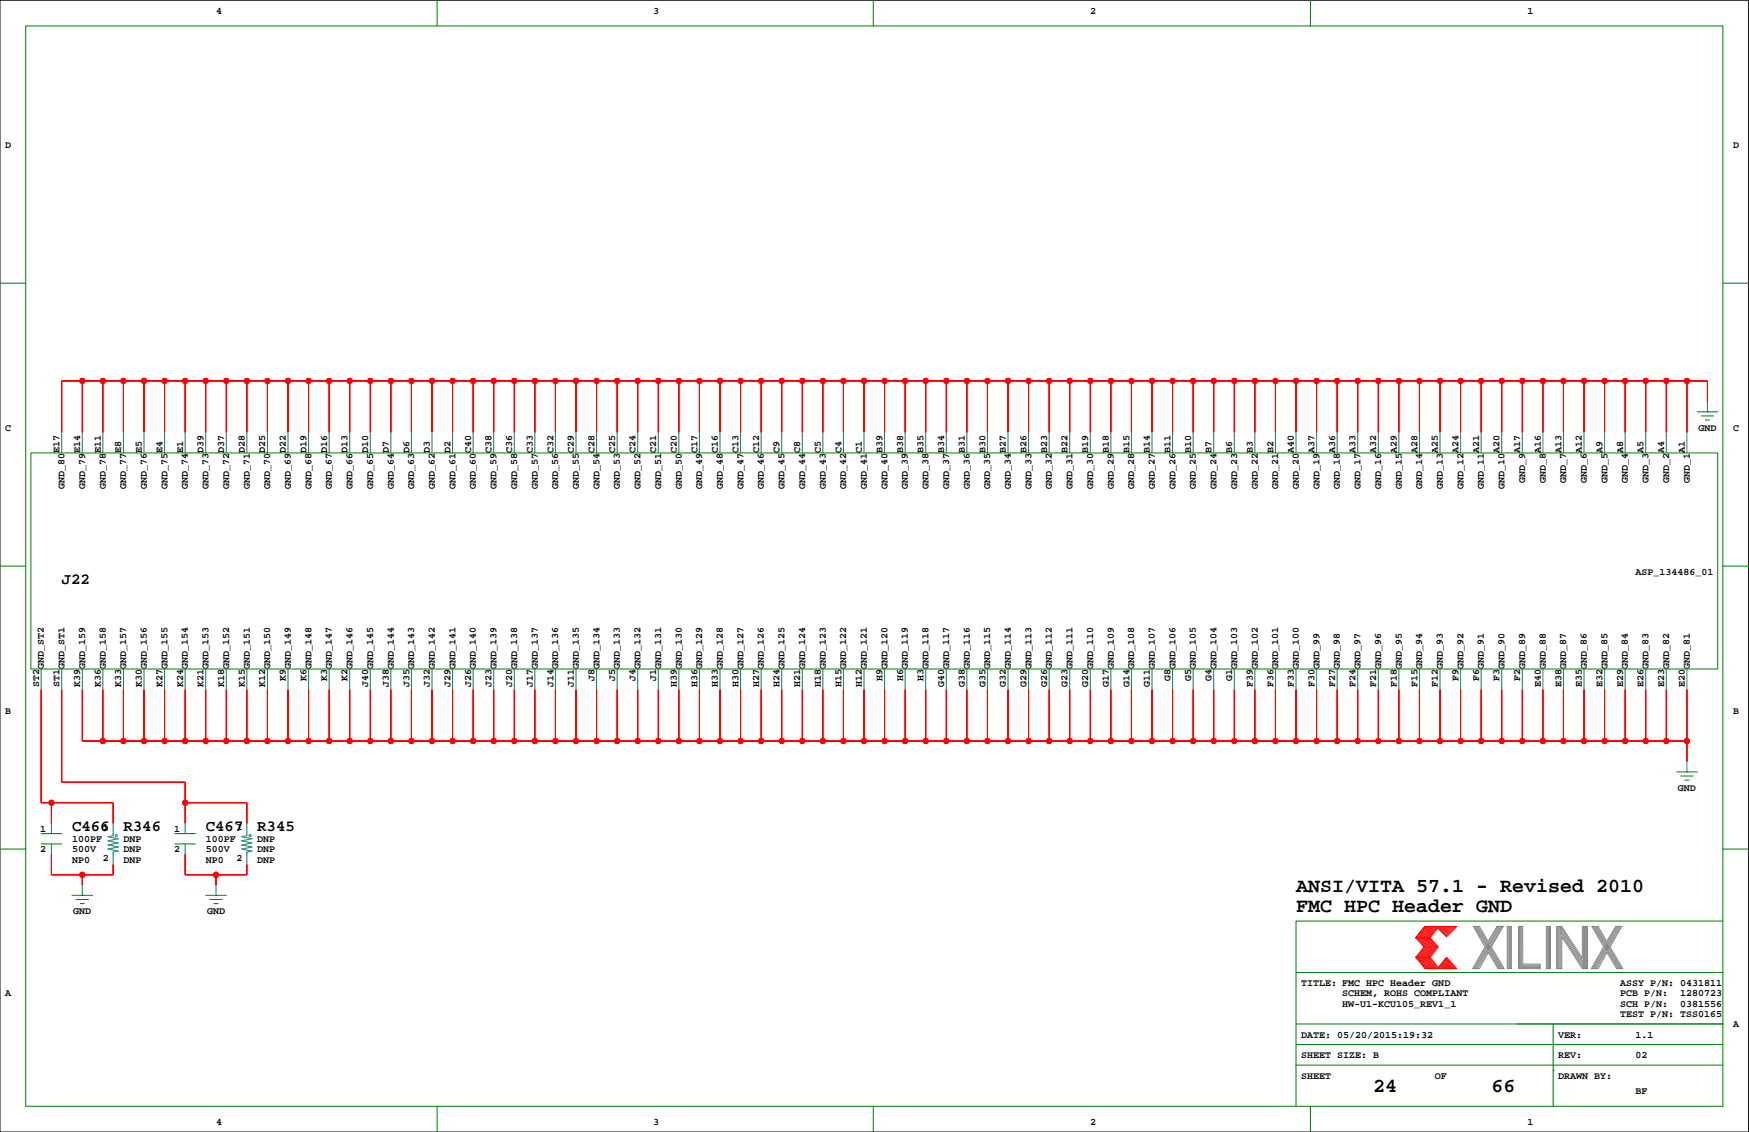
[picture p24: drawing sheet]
<svg xmlns="http://www.w3.org/2000/svg" width="432mm" height="279mm" viewBox="0 0 432 279" stroke-linecap="round" stroke-linejoin="round" font-family="sans-serif">
<defs><g id="words">
<g font-size="4.9">
<text x="320" y="220.1">ANSI/VITA 57.1 - Revised 2010</text>
<text x="320" y="225.2">FMC HPC Header GND</text>
<text x="339" y="269.6">24</text>
<text x="368.2" y="269.6">66</text>
</g>
<g font-size="3.9">
<text x="15.2" y="144.1">J22</text>
<text x="17.8" y="205.1">C466</text>
<text x="30.5" y="205.1">R346</text>
<text x="50.8" y="205.1">C467</text>
<text x="63.5" y="205.1">R345</text>
</g>
<g font-size="2.5">
<text x="53.3" y="3.4">4</text>
<text x="161.3" y="3.4">3</text>
<text x="269.2" y="3.4">2</text>
<text x="377.1" y="3.4">1</text>
<text x="1.3" y="36.4">D</text>
<text x="427.9" y="36.4">D</text>
<text x="1.3" y="106.3">C</text>
<text x="419.3" y="106.3">GND</text>
<text x="427.9" y="106.3">C</text>
<text x="14.7" y="111.8" transform="rotate(-90 14.7 111.8)">E17</text>
<text x="19.8" y="111.8" transform="rotate(-90 19.8 111.8)">E14</text>
<text x="24.9" y="111.8" transform="rotate(-90 24.9 111.8)">E11</text>
<text x="30" y="111.8" transform="rotate(-90 30 111.8)">E8</text>
<text x="35" y="111.8" transform="rotate(-90 35 111.8)">E5</text>
<text x="40.1" y="111.8" transform="rotate(-90 40.1 111.8)">E4</text>
<text x="45.2" y="111.8" transform="rotate(-90 45.2 111.8)">E1</text>
<text x="50.3" y="111.8" transform="rotate(-90 50.3 111.8)">D39</text>
<text x="55.3" y="111.8" transform="rotate(-90 55.3 111.8)">D37</text>
<text x="60.4" y="111.8" transform="rotate(-90 60.4 111.8)">D28</text>
<text x="65.5" y="111.8" transform="rotate(-90 65.5 111.8)">D25</text>
<text x="70.6" y="111.8" transform="rotate(-90 70.6 111.8)">D22</text>
<text x="75.7" y="111.8" transform="rotate(-90 75.7 111.8)">D19</text>
<text x="80.7" y="111.8" transform="rotate(-90 80.7 111.8)">D16</text>
<text x="85.8" y="111.8" transform="rotate(-90 85.8 111.8)">D13</text>
<text x="90.9" y="111.8" transform="rotate(-90 90.9 111.8)">D10</text>
<text x="96" y="111.8" transform="rotate(-90 96 111.8)">D7</text>
<text x="101.1" y="111.8" transform="rotate(-90 101.1 111.8)">D6</text>
<text x="106.1" y="111.8" transform="rotate(-90 106.1 111.8)">D3</text>
<text x="111.2" y="111.8" transform="rotate(-90 111.2 111.8)">D2</text>
<text x="116.3" y="111.8" transform="rotate(-90 116.3 111.8)">C40</text>
<text x="121.4" y="111.8" transform="rotate(-90 121.4 111.8)">C38</text>
<text x="126.5" y="111.8" transform="rotate(-90 126.5 111.8)">C36</text>
<text x="131.5" y="111.8" transform="rotate(-90 131.5 111.8)">C33</text>
<text x="136.6" y="111.8" transform="rotate(-90 136.6 111.8)">C32</text>
<text x="141.7" y="111.8" transform="rotate(-90 141.7 111.8)">C29</text>
<text x="146.8" y="111.8" transform="rotate(-90 146.8 111.8)">C28</text>
<text x="151.8" y="111.8" transform="rotate(-90 151.8 111.8)">C25</text>
<text x="156.9" y="111.8" transform="rotate(-90 156.9 111.8)">C24</text>
<text x="162" y="111.8" transform="rotate(-90 162 111.8)">C21</text>
<text x="167.1" y="111.8" transform="rotate(-90 167.1 111.8)">C20</text>
<text x="172.2" y="111.8" transform="rotate(-90 172.2 111.8)">C17</text>
<text x="177.2" y="111.8" transform="rotate(-90 177.2 111.8)">C16</text>
<text x="182.3" y="111.8" transform="rotate(-90 182.3 111.8)">C13</text>
<text x="187.4" y="111.8" transform="rotate(-90 187.4 111.8)">C12</text>
<text x="192.5" y="111.8" transform="rotate(-90 192.5 111.8)">C9</text>
<text x="197.6" y="111.8" transform="rotate(-90 197.6 111.8)">C8</text>
<text x="202.6" y="111.8" transform="rotate(-90 202.6 111.8)">C5</text>
<text x="207.7" y="111.8" transform="rotate(-90 207.7 111.8)">C4</text>
<text x="212.8" y="111.8" transform="rotate(-90 212.8 111.8)">C1</text>
<text x="217.9" y="111.8" transform="rotate(-90 217.9 111.8)">B39</text>
<text x="223" y="111.8" transform="rotate(-90 223 111.8)">B38</text>
<text x="228" y="111.8" transform="rotate(-90 228 111.8)">B35</text>
<text x="233.1" y="111.8" transform="rotate(-90 233.1 111.8)">B34</text>
<text x="238.2" y="111.8" transform="rotate(-90 238.2 111.8)">B31</text>
<text x="243.3" y="111.8" transform="rotate(-90 243.3 111.8)">B30</text>
<text x="248.3" y="111.8" transform="rotate(-90 248.3 111.8)">B27</text>
<text x="253.4" y="111.8" transform="rotate(-90 253.4 111.8)">B26</text>
<text x="258.5" y="111.8" transform="rotate(-90 258.5 111.8)">B23</text>
<text x="263.6" y="111.8" transform="rotate(-90 263.6 111.8)">B22</text>
<text x="268.7" y="111.8" transform="rotate(-90 268.7 111.8)">B19</text>
<text x="273.7" y="111.8" transform="rotate(-90 273.7 111.8)">B18</text>
<text x="278.8" y="111.8" transform="rotate(-90 278.8 111.8)">B15</text>
<text x="283.9" y="111.8" transform="rotate(-90 283.9 111.8)">B14</text>
<text x="289" y="111.8" transform="rotate(-90 289 111.8)">B11</text>
<text x="294.1" y="111.8" transform="rotate(-90 294.1 111.8)">B10</text>
<text x="299.1" y="111.8" transform="rotate(-90 299.1 111.8)">B7</text>
<text x="304.2" y="111.8" transform="rotate(-90 304.2 111.8)">B6</text>
<text x="309.3" y="111.8" transform="rotate(-90 309.3 111.8)">B3</text>
<text x="314.4" y="111.8" transform="rotate(-90 314.4 111.8)">B2</text>
<text x="319.4" y="111.8" transform="rotate(-90 319.4 111.8)">A40</text>
<text x="324.5" y="111.8" transform="rotate(-90 324.5 111.8)">A37</text>
<text x="329.6" y="111.8" transform="rotate(-90 329.6 111.8)">A36</text>
<text x="334.7" y="111.8" transform="rotate(-90 334.7 111.8)">A33</text>
<text x="339.8" y="111.8" transform="rotate(-90 339.8 111.8)">A32</text>
<text x="344.8" y="111.8" transform="rotate(-90 344.8 111.8)">A29</text>
<text x="349.9" y="111.8" transform="rotate(-90 349.9 111.8)">A28</text>
<text x="355" y="111.8" transform="rotate(-90 355 111.8)">A25</text>
<text x="360.1" y="111.8" transform="rotate(-90 360.1 111.8)">A24</text>
<text x="365.2" y="111.8" transform="rotate(-90 365.2 111.8)">A21</text>
<text x="370.2" y="111.8" transform="rotate(-90 370.2 111.8)">A20</text>
<text x="375.3" y="111.8" transform="rotate(-90 375.3 111.8)">A17</text>
<text x="380.4" y="111.8" transform="rotate(-90 380.4 111.8)">A16</text>
<text x="385.5" y="111.8" transform="rotate(-90 385.5 111.8)">A13</text>
<text x="390.6" y="111.8" transform="rotate(-90 390.6 111.8)">A12</text>
<text x="395.6" y="111.8" transform="rotate(-90 395.6 111.8)">A9</text>
<text x="400.7" y="111.8" transform="rotate(-90 400.7 111.8)">A8</text>
<text x="405.8" y="111.8" transform="rotate(-90 405.8 111.8)">A5</text>
<text x="410.9" y="111.8" transform="rotate(-90 410.9 111.8)">A4</text>
<text x="415.9" y="111.8" transform="rotate(-90 415.9 111.8)">A1</text>
<text x="376.5" y="119.2" transform="rotate(-90 376.5 119.2)">GND_9</text>
<text x="381.6" y="119.2" transform="rotate(-90 381.6 119.2)">GND_8</text>
<text x="386.7" y="119.2" transform="rotate(-90 386.7 119.2)">GND_7</text>
<text x="391.8" y="119.2" transform="rotate(-90 391.8 119.2)">GND_6</text>
<text x="396.8" y="119.2" transform="rotate(-90 396.8 119.2)">GND_5</text>
<text x="401.9" y="119.2" transform="rotate(-90 401.9 119.2)">GND_4</text>
<text x="407" y="119.2" transform="rotate(-90 407 119.2)">GND_3</text>
<text x="412.1" y="119.2" transform="rotate(-90 412.1 119.2)">GND_2</text>
<text x="417.2" y="119.2" transform="rotate(-90 417.2 119.2)">GND_1</text>
<text x="15.9" y="120.7" transform="rotate(-90 15.9 120.7)">GND_80</text>
<text x="21" y="120.7" transform="rotate(-90 21 120.7)">GND_79</text>
<text x="26.1" y="120.7" transform="rotate(-90 26.1 120.7)">GND_78</text>
<text x="31.2" y="120.7" transform="rotate(-90 31.2 120.7)">GND_77</text>
<text x="36.2" y="120.7" transform="rotate(-90 36.2 120.7)">GND_76</text>
<text x="41.3" y="120.7" transform="rotate(-90 41.3 120.7)">GND_75</text>
<text x="46.4" y="120.7" transform="rotate(-90 46.4 120.7)">GND_74</text>
<text x="51.5" y="120.7" transform="rotate(-90 51.5 120.7)">GND_73</text>
<text x="56.6" y="120.7" transform="rotate(-90 56.6 120.7)">GND_72</text>
<text x="61.6" y="120.7" transform="rotate(-90 61.6 120.7)">GND_71</text>
<text x="66.7" y="120.7" transform="rotate(-90 66.7 120.7)">GND_70</text>
<text x="71.8" y="120.7" transform="rotate(-90 71.8 120.7)">GND_69</text>
<text x="76.9" y="120.7" transform="rotate(-90 76.9 120.7)">GND_68</text>
<text x="82" y="120.7" transform="rotate(-90 82 120.7)">GND_67</text>
<text x="87" y="120.7" transform="rotate(-90 87 120.7)">GND_66</text>
<text x="92.1" y="120.7" transform="rotate(-90 92.1 120.7)">GND_65</text>
<text x="97.2" y="120.7" transform="rotate(-90 97.2 120.7)">GND_64</text>
<text x="102.3" y="120.7" transform="rotate(-90 102.3 120.7)">GND_63</text>
<text x="107.3" y="120.7" transform="rotate(-90 107.3 120.7)">GND_62</text>
<text x="112.4" y="120.7" transform="rotate(-90 112.4 120.7)">GND_61</text>
<text x="117.5" y="120.7" transform="rotate(-90 117.5 120.7)">GND_60</text>
<text x="122.6" y="120.7" transform="rotate(-90 122.6 120.7)">GND_59</text>
<text x="127.7" y="120.7" transform="rotate(-90 127.7 120.7)">GND_58</text>
<text x="132.7" y="120.7" transform="rotate(-90 132.7 120.7)">GND_57</text>
<text x="137.8" y="120.7" transform="rotate(-90 137.8 120.7)">GND_56</text>
<text x="142.9" y="120.7" transform="rotate(-90 142.9 120.7)">GND_55</text>
<text x="148" y="120.7" transform="rotate(-90 148 120.7)">GND_54</text>
<text x="153.1" y="120.7" transform="rotate(-90 153.1 120.7)">GND_53</text>
<text x="158.1" y="120.7" transform="rotate(-90 158.1 120.7)">GND_52</text>
<text x="163.2" y="120.7" transform="rotate(-90 163.2 120.7)">GND_51</text>
<text x="168.3" y="120.7" transform="rotate(-90 168.3 120.7)">GND_50</text>
<text x="173.4" y="120.7" transform="rotate(-90 173.4 120.7)">GND_49</text>
<text x="178.5" y="120.7" transform="rotate(-90 178.5 120.7)">GND_48</text>
<text x="183.5" y="120.7" transform="rotate(-90 183.5 120.7)">GND_47</text>
<text x="188.6" y="120.7" transform="rotate(-90 188.6 120.7)">GND_46</text>
<text x="193.7" y="120.7" transform="rotate(-90 193.7 120.7)">GND_45</text>
<text x="198.8" y="120.7" transform="rotate(-90 198.8 120.7)">GND_44</text>
<text x="203.8" y="120.7" transform="rotate(-90 203.8 120.7)">GND_43</text>
<text x="208.9" y="120.7" transform="rotate(-90 208.9 120.7)">GND_42</text>
<text x="214" y="120.7" transform="rotate(-90 214 120.7)">GND_41</text>
<text x="219.1" y="120.7" transform="rotate(-90 219.1 120.7)">GND_40</text>
<text x="224.2" y="120.7" transform="rotate(-90 224.2 120.7)">GND_39</text>
<text x="229.2" y="120.7" transform="rotate(-90 229.2 120.7)">GND_38</text>
<text x="234.3" y="120.7" transform="rotate(-90 234.3 120.7)">GND_37</text>
<text x="239.4" y="120.7" transform="rotate(-90 239.4 120.7)">GND_36</text>
<text x="244.5" y="120.7" transform="rotate(-90 244.5 120.7)">GND_35</text>
<text x="249.6" y="120.7" transform="rotate(-90 249.6 120.7)">GND_34</text>
<text x="254.6" y="120.7" transform="rotate(-90 254.6 120.7)">GND_33</text>
<text x="259.7" y="120.7" transform="rotate(-90 259.7 120.7)">GND_32</text>
<text x="264.8" y="120.7" transform="rotate(-90 264.8 120.7)">GND_31</text>
<text x="269.9" y="120.7" transform="rotate(-90 269.9 120.7)">GND_30</text>
<text x="275" y="120.7" transform="rotate(-90 275 120.7)">GND_29</text>
<text x="280" y="120.7" transform="rotate(-90 280 120.7)">GND_28</text>
<text x="285.1" y="120.7" transform="rotate(-90 285.1 120.7)">GND_27</text>
<text x="290.2" y="120.7" transform="rotate(-90 290.2 120.7)">GND_26</text>
<text x="295.3" y="120.7" transform="rotate(-90 295.3 120.7)">GND_25</text>
<text x="300.3" y="120.7" transform="rotate(-90 300.3 120.7)">GND_24</text>
<text x="305.4" y="120.7" transform="rotate(-90 305.4 120.7)">GND_23</text>
<text x="310.5" y="120.7" transform="rotate(-90 310.5 120.7)">GND_22</text>
<text x="315.6" y="120.7" transform="rotate(-90 315.6 120.7)">GND_21</text>
<text x="320.7" y="120.7" transform="rotate(-90 320.7 120.7)">GND_20</text>
<text x="325.7" y="120.7" transform="rotate(-90 325.7 120.7)">GND_19</text>
<text x="330.8" y="120.7" transform="rotate(-90 330.8 120.7)">GND_18</text>
<text x="335.9" y="120.7" transform="rotate(-90 335.9 120.7)">GND_17</text>
<text x="341" y="120.7" transform="rotate(-90 341 120.7)">GND_16</text>
<text x="346.1" y="120.7" transform="rotate(-90 346.1 120.7)">GND_15</text>
<text x="351.1" y="120.7" transform="rotate(-90 351.1 120.7)">GND_14</text>
<text x="356.2" y="120.7" transform="rotate(-90 356.2 120.7)">GND_13</text>
<text x="361.3" y="120.7" transform="rotate(-90 361.3 120.7)">GND_12</text>
<text x="366.4" y="120.7" transform="rotate(-90 366.4 120.7)">GND_11</text>
<text x="371.4" y="120.7" transform="rotate(-90 371.4 120.7)">GND_10</text>
<text x="403.8" y="141.8">ASP_134486_01</text>
<text x="10.9" y="165.1" transform="rotate(-90 10.9 165.1)">GND_ST2</text>
<text x="15.9" y="165.1" transform="rotate(-90 15.9 165.1)">GND_ST1</text>
<text x="21" y="165.1" transform="rotate(-90 21 165.1)">GND_159</text>
<text x="26.1" y="165.1" transform="rotate(-90 26.1 165.1)">GND_158</text>
<text x="31.2" y="165.1" transform="rotate(-90 31.2 165.1)">GND_157</text>
<text x="36.2" y="165.1" transform="rotate(-90 36.2 165.1)">GND_156</text>
<text x="41.3" y="165.1" transform="rotate(-90 41.3 165.1)">GND_155</text>
<text x="46.4" y="165.1" transform="rotate(-90 46.4 165.1)">GND_154</text>
<text x="51.5" y="165.1" transform="rotate(-90 51.5 165.1)">GND_153</text>
<text x="56.6" y="165.1" transform="rotate(-90 56.6 165.1)">GND_152</text>
<text x="61.6" y="165.1" transform="rotate(-90 61.6 165.1)">GND_151</text>
<text x="66.7" y="165.1" transform="rotate(-90 66.7 165.1)">GND_150</text>
<text x="71.8" y="165.1" transform="rotate(-90 71.8 165.1)">GND_149</text>
<text x="76.9" y="165.1" transform="rotate(-90 76.9 165.1)">GND_148</text>
<text x="82" y="165.1" transform="rotate(-90 82 165.1)">GND_147</text>
<text x="87" y="165.1" transform="rotate(-90 87 165.1)">GND_146</text>
<text x="92.1" y="165.1" transform="rotate(-90 92.1 165.1)">GND_145</text>
<text x="97.2" y="165.1" transform="rotate(-90 97.2 165.1)">GND_144</text>
<text x="102.3" y="165.1" transform="rotate(-90 102.3 165.1)">GND_143</text>
<text x="107.3" y="165.1" transform="rotate(-90 107.3 165.1)">GND_142</text>
<text x="112.4" y="165.1" transform="rotate(-90 112.4 165.1)">GND_141</text>
<text x="117.5" y="165.1" transform="rotate(-90 117.5 165.1)">GND_140</text>
<text x="122.6" y="165.1" transform="rotate(-90 122.6 165.1)">GND_139</text>
<text x="127.7" y="165.1" transform="rotate(-90 127.7 165.1)">GND_138</text>
<text x="132.7" y="165.1" transform="rotate(-90 132.7 165.1)">GND_137</text>
<text x="137.8" y="165.1" transform="rotate(-90 137.8 165.1)">GND_136</text>
<text x="142.9" y="165.1" transform="rotate(-90 142.9 165.1)">GND_135</text>
<text x="148" y="165.1" transform="rotate(-90 148 165.1)">GND_134</text>
<text x="153.1" y="165.1" transform="rotate(-90 153.1 165.1)">GND_133</text>
<text x="158.1" y="165.1" transform="rotate(-90 158.1 165.1)">GND_132</text>
<text x="163.2" y="165.1" transform="rotate(-90 163.2 165.1)">GND_131</text>
<text x="168.3" y="165.1" transform="rotate(-90 168.3 165.1)">GND_130</text>
<text x="173.4" y="165.1" transform="rotate(-90 173.4 165.1)">GND_129</text>
<text x="178.5" y="165.1" transform="rotate(-90 178.5 165.1)">GND_128</text>
<text x="183.5" y="165.1" transform="rotate(-90 183.5 165.1)">GND_127</text>
<text x="188.6" y="165.1" transform="rotate(-90 188.6 165.1)">GND_126</text>
<text x="193.7" y="165.1" transform="rotate(-90 193.7 165.1)">GND_125</text>
<text x="198.8" y="165.1" transform="rotate(-90 198.8 165.1)">GND_124</text>
<text x="203.8" y="165.1" transform="rotate(-90 203.8 165.1)">GND_123</text>
<text x="208.9" y="165.1" transform="rotate(-90 208.9 165.1)">GND_122</text>
<text x="214" y="165.1" transform="rotate(-90 214 165.1)">GND_121</text>
<text x="219.1" y="165.1" transform="rotate(-90 219.1 165.1)">GND_120</text>
<text x="224.2" y="165.1" transform="rotate(-90 224.2 165.1)">GND_119</text>
<text x="229.2" y="165.1" transform="rotate(-90 229.2 165.1)">GND_118</text>
<text x="234.3" y="165.1" transform="rotate(-90 234.3 165.1)">GND_117</text>
<text x="239.4" y="165.1" transform="rotate(-90 239.4 165.1)">GND_116</text>
<text x="244.5" y="165.1" transform="rotate(-90 244.5 165.1)">GND_115</text>
<text x="249.6" y="165.1" transform="rotate(-90 249.6 165.1)">GND_114</text>
<text x="254.6" y="165.1" transform="rotate(-90 254.6 165.1)">GND_113</text>
<text x="259.7" y="165.1" transform="rotate(-90 259.7 165.1)">GND_112</text>
<text x="264.8" y="165.1" transform="rotate(-90 264.8 165.1)">GND_111</text>
<text x="269.9" y="165.1" transform="rotate(-90 269.9 165.1)">GND_110</text>
<text x="275" y="165.1" transform="rotate(-90 275 165.1)">GND_109</text>
<text x="280" y="165.1" transform="rotate(-90 280 165.1)">GND_108</text>
<text x="285.1" y="165.1" transform="rotate(-90 285.1 165.1)">GND_107</text>
<text x="290.2" y="165.1" transform="rotate(-90 290.2 165.1)">GND_106</text>
<text x="295.3" y="165.1" transform="rotate(-90 295.3 165.1)">GND_105</text>
<text x="300.3" y="165.1" transform="rotate(-90 300.3 165.1)">GND_104</text>
<text x="305.4" y="165.1" transform="rotate(-90 305.4 165.1)">GND_103</text>
<text x="310.5" y="165.1" transform="rotate(-90 310.5 165.1)">GND_102</text>
<text x="315.6" y="165.1" transform="rotate(-90 315.6 165.1)">GND_101</text>
<text x="320.7" y="165.1" transform="rotate(-90 320.7 165.1)">GND_100</text>
<text x="325.7" y="165.1" transform="rotate(-90 325.7 165.1)">GND_99</text>
<text x="330.8" y="165.1" transform="rotate(-90 330.8 165.1)">GND_98</text>
<text x="335.9" y="165.1" transform="rotate(-90 335.9 165.1)">GND_97</text>
<text x="341" y="165.1" transform="rotate(-90 341 165.1)">GND_96</text>
<text x="346.1" y="165.1" transform="rotate(-90 346.1 165.1)">GND_95</text>
<text x="351.1" y="165.1" transform="rotate(-90 351.1 165.1)">GND_94</text>
<text x="356.2" y="165.1" transform="rotate(-90 356.2 165.1)">GND_93</text>
<text x="361.3" y="165.1" transform="rotate(-90 361.3 165.1)">GND_92</text>
<text x="366.4" y="165.1" transform="rotate(-90 366.4 165.1)">GND_91</text>
<text x="371.4" y="165.1" transform="rotate(-90 371.4 165.1)">GND_90</text>
<text x="376.5" y="165.1" transform="rotate(-90 376.5 165.1)">GND_89</text>
<text x="381.6" y="165.1" transform="rotate(-90 381.6 165.1)">GND_88</text>
<text x="386.7" y="165.1" transform="rotate(-90 386.7 165.1)">GND_87</text>
<text x="391.8" y="165.1" transform="rotate(-90 391.8 165.1)">GND_86</text>
<text x="396.8" y="165.1" transform="rotate(-90 396.8 165.1)">GND_85</text>
<text x="401.9" y="165.1" transform="rotate(-90 401.9 165.1)">GND_84</text>
<text x="407" y="165.1" transform="rotate(-90 407 165.1)">GND_83</text>
<text x="412.1" y="165.1" transform="rotate(-90 412.1 165.1)">GND_82</text>
<text x="417.2" y="165.1" transform="rotate(-90 417.2 165.1)">GND_81</text>
<text x="9.6" y="169.6" transform="rotate(-90 9.6 169.6)">ST2</text>
<text x="14.7" y="169.6" transform="rotate(-90 14.7 169.6)">ST1</text>
<text x="19.8" y="169.6" transform="rotate(-90 19.8 169.6)">K39</text>
<text x="24.9" y="169.6" transform="rotate(-90 24.9 169.6)">K36</text>
<text x="30" y="169.6" transform="rotate(-90 30 169.6)">K33</text>
<text x="35" y="169.6" transform="rotate(-90 35 169.6)">K30</text>
<text x="40.1" y="169.6" transform="rotate(-90 40.1 169.6)">K27</text>
<text x="45.2" y="169.6" transform="rotate(-90 45.2 169.6)">K24</text>
<text x="50.3" y="169.6" transform="rotate(-90 50.3 169.6)">K21</text>
<text x="55.3" y="169.6" transform="rotate(-90 55.3 169.6)">K18</text>
<text x="60.4" y="169.6" transform="rotate(-90 60.4 169.6)">K15</text>
<text x="65.5" y="169.6" transform="rotate(-90 65.5 169.6)">K12</text>
<text x="70.6" y="168.1" transform="rotate(-90 70.6 168.1)">K9</text>
<text x="75.7" y="168.1" transform="rotate(-90 75.7 168.1)">K6</text>
<text x="80.7" y="168.1" transform="rotate(-90 80.7 168.1)">K3</text>
<text x="85.8" y="168.1" transform="rotate(-90 85.8 168.1)">K2</text>
<text x="90.9" y="169.6" transform="rotate(-90 90.9 169.6)">J40</text>
<text x="96" y="169.6" transform="rotate(-90 96 169.6)">J38</text>
<text x="101.1" y="169.6" transform="rotate(-90 101.1 169.6)">J35</text>
<text x="106.1" y="169.6" transform="rotate(-90 106.1 169.6)">J32</text>
<text x="111.2" y="169.6" transform="rotate(-90 111.2 169.6)">J29</text>
<text x="116.3" y="169.6" transform="rotate(-90 116.3 169.6)">J26</text>
<text x="121.4" y="169.6" transform="rotate(-90 121.4 169.6)">J23</text>
<text x="126.5" y="169.6" transform="rotate(-90 126.5 169.6)">J20</text>
<text x="131.5" y="169.6" transform="rotate(-90 131.5 169.6)">J17</text>
<text x="136.6" y="169.6" transform="rotate(-90 136.6 169.6)">J14</text>
<text x="141.7" y="169.6" transform="rotate(-90 141.7 169.6)">J11</text>
<text x="146.8" y="168.1" transform="rotate(-90 146.8 168.1)">J8</text>
<text x="151.8" y="168.1" transform="rotate(-90 151.8 168.1)">J5</text>
<text x="156.9" y="168.1" transform="rotate(-90 156.9 168.1)">J4</text>
<text x="162" y="168.1" transform="rotate(-90 162 168.1)">J1</text>
<text x="167.1" y="169.6" transform="rotate(-90 167.1 169.6)">H39</text>
<text x="172.2" y="169.6" transform="rotate(-90 172.2 169.6)">H36</text>
<text x="177.2" y="169.6" transform="rotate(-90 177.2 169.6)">H33</text>
<text x="182.3" y="169.6" transform="rotate(-90 182.3 169.6)">H30</text>
<text x="187.4" y="169.6" transform="rotate(-90 187.4 169.6)">H27</text>
<text x="192.5" y="169.6" transform="rotate(-90 192.5 169.6)">H24</text>
<text x="197.6" y="169.6" transform="rotate(-90 197.6 169.6)">H21</text>
<text x="202.6" y="169.6" transform="rotate(-90 202.6 169.6)">H18</text>
<text x="207.7" y="169.6" transform="rotate(-90 207.7 169.6)">H15</text>
<text x="212.8" y="169.6" transform="rotate(-90 212.8 169.6)">H12</text>
<text x="217.9" y="168.1" transform="rotate(-90 217.9 168.1)">H9</text>
<text x="223" y="168.1" transform="rotate(-90 223 168.1)">H6</text>
<text x="228" y="168.1" transform="rotate(-90 228 168.1)">H3</text>
<text x="233.1" y="169.6" transform="rotate(-90 233.1 169.6)">G40</text>
<text x="238.2" y="169.6" transform="rotate(-90 238.2 169.6)">G38</text>
<text x="243.3" y="169.6" transform="rotate(-90 243.3 169.6)">G35</text>
<text x="248.3" y="169.6" transform="rotate(-90 248.3 169.6)">G32</text>
<text x="253.4" y="169.6" transform="rotate(-90 253.4 169.6)">G29</text>
<text x="258.5" y="169.6" transform="rotate(-90 258.5 169.6)">G26</text>
<text x="263.6" y="169.6" transform="rotate(-90 263.6 169.6)">G23</text>
<text x="268.7" y="169.6" transform="rotate(-90 268.7 169.6)">G20</text>
<text x="273.7" y="169.6" transform="rotate(-90 273.7 169.6)">G17</text>
<text x="278.8" y="169.6" transform="rotate(-90 278.8 169.6)">G14</text>
<text x="283.9" y="169.6" transform="rotate(-90 283.9 169.6)">G11</text>
<text x="289" y="168.1" transform="rotate(-90 289 168.1)">G8</text>
<text x="294.1" y="168.1" transform="rotate(-90 294.1 168.1)">G5</text>
<text x="299.1" y="168.1" transform="rotate(-90 299.1 168.1)">G4</text>
<text x="304.2" y="168.1" transform="rotate(-90 304.2 168.1)">G1</text>
<text x="309.3" y="169.6" transform="rotate(-90 309.3 169.6)">F39</text>
<text x="314.4" y="169.6" transform="rotate(-90 314.4 169.6)">F36</text>
<text x="319.4" y="169.6" transform="rotate(-90 319.4 169.6)">F33</text>
<text x="324.5" y="169.6" transform="rotate(-90 324.5 169.6)">F30</text>
<text x="329.6" y="169.6" transform="rotate(-90 329.6 169.6)">F27</text>
<text x="334.7" y="169.6" transform="rotate(-90 334.7 169.6)">F24</text>
<text x="339.8" y="169.6" transform="rotate(-90 339.8 169.6)">F21</text>
<text x="344.8" y="169.6" transform="rotate(-90 344.8 169.6)">F18</text>
<text x="349.9" y="169.6" transform="rotate(-90 349.9 169.6)">F15</text>
<text x="355" y="169.6" transform="rotate(-90 355 169.6)">F12</text>
<text x="360.1" y="168.1" transform="rotate(-90 360.1 168.1)">F9</text>
<text x="365.2" y="168.1" transform="rotate(-90 365.2 168.1)">F6</text>
<text x="370.2" y="168.1" transform="rotate(-90 370.2 168.1)">F3</text>
<text x="375.3" y="168.1" transform="rotate(-90 375.3 168.1)">F2</text>
<text x="380.4" y="169.6" transform="rotate(-90 380.4 169.6)">E40</text>
<text x="385.5" y="169.6" transform="rotate(-90 385.5 169.6)">E38</text>
<text x="390.6" y="169.6" transform="rotate(-90 390.6 169.6)">E35</text>
<text x="395.6" y="169.6" transform="rotate(-90 395.6 169.6)">E32</text>
<text x="400.7" y="169.6" transform="rotate(-90 400.7 169.6)">E29</text>
<text x="405.8" y="169.6" transform="rotate(-90 405.8 169.6)">E26</text>
<text x="410.9" y="169.6" transform="rotate(-90 410.9 169.6)">E23</text>
<text x="415.9" y="169.6" transform="rotate(-90 415.9 169.6)">E20</text>
<text x="1.3" y="176.1">B</text>
<text x="427.9" y="176.1">B</text>
<text x="414.2" y="195.2">GND</text>
<text x="9.9" y="205.3">1</text>
<text x="17.8" y="207.9">100PF</text>
<text x="25.4" y="204.9">1</text>
<text x="30.5" y="207.9">DNP</text>
<text x="43" y="205.3">1</text>
<text x="50.8" y="207.9">100PF</text>
<text x="58.4" y="204.9">1</text>
<text x="63.5" y="207.9">DNP</text>
<text x="9.9" y="210.4">2</text>
<text x="17.8" y="210.4">500V</text>
<text x="17.8" y="212.9">NP0</text>
<text x="25.4" y="212.6">2</text>
<text x="30.5" y="212.9">DNP</text>
<text x="30.5" y="210.4">DNP</text>
<text x="43" y="210.4">2</text>
<text x="50.8" y="210.4">500V</text>
<text x="50.8" y="212.9">NP0</text>
<text x="58.4" y="212.6">2</text>
<text x="63.5" y="212.9">DNP</text>
<text x="63.5" y="210.4">DNP</text>
<text x="18.1" y="225.6">GND</text>
<text x="51.1" y="225.6">GND</text>
<text x="1.3" y="245.9">A</text>
<text x="321.2" y="243.4">TITLE: FMC HPC Header GND</text>
<text x="331.4" y="245.9">SCHEM, ROHS COMPLIANT</text>
<text x="400" y="245.9">PCB P/N:</text>
<text x="400" y="243.4">ASSY P/N: 0431811</text>
<text x="414.8" y="245.9">1280723</text>
<text x="331.4" y="248.5">HW-U1-KCU105_REV1_1</text>
<text x="400" y="251">TEST P/N: TSS0165</text>
<text x="400" y="248.5">SCH P/N:</text>
<text x="414.8" y="248.5">0381556</text>
<text x="321.2" y="256.1">DATE: 05/20/2015:19:32</text>
<text x="384.7" y="256.1">VER:</text>
<text x="403.8" y="256.1">1.1</text>
<text x="427.9" y="253.6">A</text>
<text x="321.2" y="261.2">SHEET SIZE: B</text>
<text x="384.7" y="261.2">REV:</text>
<text x="403.8" y="261.2">02</text>
<text x="321.2" y="266.3">SHEET</text>
<text x="354.2" y="266.3">OF</text>
<text x="384.7" y="266.3">DRAWN BY:</text>
<text x="403.8" y="270.1">BF</text>
<text x="53.3" y="277.7">4</text>
<text x="161.3" y="277.7">3</text>
<text x="269.2" y="277.7">2</text>
<text x="377.1" y="277.7">1</text>
</g>
</g></defs>
<path d="M0 .1h431.7v279.3h-431.7z" fill="none" stroke="#000" stroke-width=".25"/>
<g fill="none" stroke="#008000" stroke-width=".25">
<path d="M6.3 6.4h419.1v266.7h-419.1zM107.9 .1v6.3M215.6 .1v6.3M323.5 .1v6.3M0 69.9h6.3M425.4 69.9h6.3M7.6 111.8h416.5v53.3h-416.5zM419 101.6h5.1M420 102.7h3.1M421 103.7h1.1M421.5 101.6h.1M0 139.7h6.3"/>
<path d="M425.4 139.7h6.3M413.9 190.5h5.1M414.9 191.5h3.1M416 192.6h1M416.5 190.5h.1M0 209.6h6.3M10.2 208.3h5M10.2 205.8h5M43.2 208.3h5M43.2 205.8h5M425.4 209.6h6.3M17.8 221h5.1"/>
<path d="M18.8 222h3M19.8 223h1M20.3 221h.1M50.8 221h5.1M51.8 222h3.1M52.8 223h1M53.3 221h.1M425.4 227.3h-105.4v35.6M320 257.8h105.4M320 252.7h105.4M320 240h105.4M383.5 252.7v20.4"/>
<path d="M107.9 273.1v6.3M215.6 273.1v6.3M320 262.9v10.2M320 262.9h105.4M323.5 273.1v6.3M383.5 264.2h.1"/>
</g>
<g fill="none" stroke="#f00" stroke-width=".25">
<path d="M20.3 94v12.7M25.4 94v12.7M30.5 94v12.7M35.6 94v12.7M40.6 94v12.7M45.7 94v12.7M50.8 94v12.7M55.9 94v12.7M60.9 94v12.7M66 94v12.7M71.1 94v12.7M76.2 94v12.7"/>
<path d="M81.3 94v12.7M86.3 94v12.7M91.4 94v12.7M96.5 94v12.7M101.6 94v12.7M106.7 94v12.7M111.7 94v12.7M116.8 94v12.7M121.9 94v12.7M127 94v12.7M132.1 94v12.7M137.1 94v12.7"/>
<path d="M142.2 94v12.7M147.3 94v12.7M152.4 94v12.7M157.4 94v12.7M162.5 94v12.7M167.6 94v12.7M172.7 94v12.7M177.8 94v12.7M182.8 94v12.7M187.9 94v12.7M193 94v12.7M198.1 94v12.7"/>
<path d="M203.2 94v12.7M208.2 94v12.7M213.3 94v12.7M218.4 94v12.7M223.5 94v12.7M228.5 94v12.7M233.6 94v12.7M238.7 94v12.7M243.8 94v12.7M248.9 94v12.7M253.9 94v12.7M259 94v12.7"/>
<path d="M264.1 94v12.7M269.2 94v12.7M274.3 94v12.7M279.3 94v12.7M284.4 94v12.7M289.5 94v12.7M294.6 94v12.7M299.7 94v12.7M304.7 94v12.7M309.8 94v12.7M314.9 94v12.7M320 94v12.7"/>
<path d="M325 94v12.7M330.1 94v12.7M335.2 94v12.7M340.3 94v12.7M345.4 94v12.7M350.4 94v12.7M355.5 94v12.7M360.6 94v12.7M365.7 94v12.7M370.8 94v12.7M375.8 94v12.7M380.9 94v12.7"/>
<path d="M386 94v12.7M391.1 94v12.7M396.1 94v12.7M401.2 94v12.7M406.3 94v12.7M411.4 94v12.7M416.5 94v12.7M421.5 99.1v-5.1h-406.3v12.7M10.2 170.2v27.9h17.7v5.1M15.2 170.2v22.9h30.5v10.1M20.3 170.2v12.7h396.2M25.4 170.2v12.7"/>
<path d="M30.5 170.2v12.7M35.6 170.2v12.7M40.6 170.2v12.7M45.7 170.2v12.7M50.8 170.2v12.7M55.9 170.2v12.7M60.9 170.2v12.7M66 170.2v12.7M71.1 170.2v12.7M76.2 170.2v12.7M81.3 170.2v12.7M86.3 170.2v12.7"/>
<path d="M91.4 170.2v12.7M96.5 170.2v12.7M101.6 170.2v12.7M106.7 170.2v12.7M111.7 170.2v12.7M116.8 170.2v12.7M121.9 170.2v12.7M127 170.2v12.7M132.1 170.2v12.7M137.1 170.2v12.7M142.2 170.2v12.7M147.3 170.2v12.7"/>
<path d="M152.4 170.2v12.7M157.4 170.2v12.7M162.5 170.2v12.7M167.6 170.2v12.7M172.7 170.2v12.7M177.8 170.2v12.7M182.8 170.2v12.7M187.9 170.2v12.7M193 170.2v12.7M198.1 170.2v12.7M203.2 170.2v12.7M208.2 170.2v12.7"/>
<path d="M213.3 170.2v12.7M218.4 170.2v12.7M223.5 170.2v12.7M228.5 170.2v12.7M233.6 170.2v12.7M238.7 170.2v12.7M243.8 170.2v12.7M248.9 170.2v12.7M253.9 170.2v12.7M259 170.2v12.7M264.1 170.2v12.7M269.2 170.2v12.7"/>
<path d="M274.3 170.2v12.7M279.3 170.2v12.7M284.4 170.2v12.7M289.5 170.2v12.7M294.6 170.2v12.7M299.7 170.2v12.7M304.7 170.2v12.7M309.8 170.2v12.7M314.9 170.2v12.7M320 170.2v12.7M325 170.2v12.7M330.1 170.2v12.7"/>
<path d="M335.2 170.2v12.7M340.3 170.2v12.7M345.4 170.2v12.7M350.4 170.2v12.7M355.5 170.2v12.7M360.6 170.2v12.7M365.7 170.2v12.7M370.8 170.2v12.7M375.8 170.2v12.7M380.9 170.2v12.7M386 170.2v12.7M391.1 170.2v12.7"/>
<path d="M396.1 170.2v12.7M401.2 170.2v12.7M406.3 170.2v12.7M411.4 170.2v12.7M416.5 170.2v17.8M12.7 198.1v5.1M45.7 198.1h15.2v5.1M12.7 210.8v5.1h15.2v-2.5M20.3 215.9v2.6M45.7 210.8v5.1h15.2v-2.5M53.3 215.9v2.6M349.5 236.3h3.6"/>
<path d="M349.9 231.5l1.9 2.2-2 2.6 2.2 2.8M350.1 236.3l2.2 2.8M350.2 231.5l1.9 2.3-2 2.5M350.4 236.3l2.2 2.8M350.5 231.5l1.9 2.3-2 2.5M350.6 236.3l2.3 2.7M350.8 231.5l1.9 2.3-2 2.5M351 236.3l2.2 2.8M351.1 231.5l1.9 2.3-2 2.5M351.3 236.3l2.2 2.8M351.4 231.5l1.9 2.3-2 2.5M351.6 236.3l2.2 2.8"/>
<path d="M351.7 231.5l1.9 2.2M351.8 228.7l-2.3 2.8 2.3-2.8h7.9l-2.6 2.5-2.1-2.1-1.9 2.4 2 2.2-2 2.6 2 2.5 2-2.5 2.6 2.8h-7.9l-2.3-2.8M351.9 236.3l2.2 2.8M352 231.5l1.9 2.2M352.1 228.7l-2.2 2.7M352.2 236.3l2.2 2.8M352.3 231.5l1.9 2.3-2 2.5M352.4 228.7l-2.2 2.7M352.5 236.3l2.2 2.8M352.6 231.5l1.9 2.2M352.7 228.7l-2.2 2.7M352.8 236.3l2.2 2.8"/>
<path d="M352.8 231.5l2 2.2M353 228.7l-2.2 2.7M353.1 231.5h-3.6l2.1 2.2-2.1 2.6M353.2 228.7l-2.1 2.7M353.6 233.8l-2 2.5M353.6 228.7l-2.2 2.7M353.8 228.7l-2.1 2.7M353.9 233.8l-1.9 2.4M354.1 228.7l-2.1 2.7M354.4 228.7l-2.1 2.7M354.5 233.8l-2 2.5M354.7 228.7l-2.1 2.7"/>
<path d="M354.8 233.8l-2 2.5M355 228.7l-2.1 2.7M355.2 238.8l.2 .3M355.3 238.6l.4 .5M355.4 228.7l-.4 .4M355.4 238.4l.6 .7M355.6 238.3l.7 .8M355.7 238.1l.9 1M355.7 228.7l-.5 .5M355.9 237.9l1 1.2M356 237.8l1.2 1.3M356.1 228.7l-.8 .7"/>
<path d="M356.1 237.6l1.4 1.4M356.3 237.4l1.5 1.7M356.4 237.2l1.6 1.9M356.5 228.7l-1 .9M356.5 237.1l1.8 2M356.7 236.9l1.9 2.2M356.8 236.7l2.1 2.4M356.8 228.7l-1.1 1.1M356.9 236.6l2.3 2.5M357.1 236.5l2.3 2.6M357.2 228.7l-1.3 1.2M357.5 228.7l-1.4 1.4"/>
<path d="M357.8 228.7l-1.6 1.6M358.2 228.7l-1.8 1.7M358.5 228.7l-1.9 1.9M359 228.7l-2.2 2.1M359.3 228.7l-2.3 2.3"/>
<circle cx="20.3" cy="94" r=".63"/>
<circle cx="25.4" cy="94" r=".63"/>
<circle cx="30.5" cy="94" r=".63"/>
<circle cx="35.6" cy="94" r=".63"/>
<circle cx="40.6" cy="94" r=".63"/>
<circle cx="45.7" cy="94" r=".63"/>
<circle cx="50.8" cy="94" r=".63"/>
<circle cx="55.9" cy="94" r=".63"/>
<circle cx="60.9" cy="94" r=".63"/>
<circle cx="66" cy="94" r=".63"/>
<circle cx="71.1" cy="94" r=".63"/>
<circle cx="76.2" cy="94" r=".63"/>
<circle cx="81.3" cy="94" r=".63"/>
<circle cx="86.3" cy="94" r=".63"/>
<circle cx="91.4" cy="94" r=".63"/>
<circle cx="96.5" cy="94" r=".63"/>
<circle cx="101.6" cy="94" r=".63"/>
<circle cx="106.7" cy="94" r=".63"/>
<circle cx="111.7" cy="94" r=".63"/>
<circle cx="116.8" cy="94" r=".63"/>
<circle cx="121.9" cy="94" r=".63"/>
<circle cx="127" cy="94" r=".63"/>
<circle cx="132" cy="94" r=".63"/>
<circle cx="137.1" cy="94" r=".63"/>
<circle cx="142.2" cy="94" r=".63"/>
<circle cx="147.3" cy="94" r=".63"/>
<circle cx="152.4" cy="94" r=".63"/>
<circle cx="157.4" cy="94" r=".63"/>
<circle cx="162.5" cy="94" r=".63"/>
<circle cx="167.6" cy="94" r=".63"/>
<circle cx="172.7" cy="94" r=".63"/>
<circle cx="177.8" cy="94" r=".63"/>
<circle cx="182.8" cy="94" r=".63"/>
<circle cx="187.9" cy="94" r=".63"/>
<circle cx="193" cy="94" r=".63"/>
<circle cx="198.1" cy="94" r=".63"/>
<circle cx="203.2" cy="94" r=".63"/>
<circle cx="208.2" cy="94" r=".63"/>
<circle cx="213.3" cy="94" r=".63"/>
<circle cx="218.4" cy="94" r=".63"/>
<circle cx="223.5" cy="94" r=".63"/>
<circle cx="228.5" cy="94" r=".63"/>
<circle cx="233.6" cy="94" r=".63"/>
<circle cx="238.7" cy="94" r=".63"/>
<circle cx="243.8" cy="94" r=".63"/>
<circle cx="248.9" cy="94" r=".63"/>
<circle cx="253.9" cy="94" r=".63"/>
<circle cx="259" cy="94" r=".63"/>
<circle cx="264.1" cy="94" r=".63"/>
<circle cx="269.2" cy="94" r=".63"/>
<circle cx="274.3" cy="94" r=".63"/>
<circle cx="279.3" cy="94" r=".63"/>
<circle cx="284.4" cy="94" r=".63"/>
<circle cx="289.5" cy="94" r=".63"/>
<circle cx="294.6" cy="94" r=".63"/>
<circle cx="299.7" cy="94" r=".63"/>
<circle cx="304.7" cy="94" r=".63"/>
<circle cx="309.8" cy="94" r=".63"/>
<circle cx="314.9" cy="94" r=".63"/>
<circle cx="320" cy="94" r=".63"/>
<circle cx="325" cy="94" r=".63"/>
<circle cx="330.1" cy="94" r=".63"/>
<circle cx="335.2" cy="94" r=".63"/>
<circle cx="340.3" cy="94" r=".63"/>
<circle cx="345.4" cy="94" r=".63"/>
<circle cx="350.4" cy="94" r=".63"/>
<circle cx="355.5" cy="94" r=".63"/>
<circle cx="360.6" cy="94" r=".63"/>
<circle cx="365.7" cy="94" r=".63"/>
<circle cx="370.8" cy="94" r=".63"/>
<circle cx="375.8" cy="94" r=".63"/>
<circle cx="380.9" cy="94" r=".63"/>
<circle cx="386" cy="94" r=".63"/>
<circle cx="391.1" cy="94" r=".63"/>
<circle cx="396.1" cy="94" r=".63"/>
<circle cx="401.2" cy="94" r=".63"/>
<circle cx="406.3" cy="94" r=".63"/>
<circle cx="411.4" cy="94" r=".63"/>
<circle cx="416.5" cy="94" r=".63"/>
<circle cx="12.7" cy="198.1" r=".63"/>
<circle cx="25.4" cy="182.9" r=".63"/>
<circle cx="30.5" cy="182.9" r=".63"/>
<circle cx="35.6" cy="182.9" r=".63"/>
<circle cx="40.6" cy="182.9" r=".63"/>
<circle cx="45.7" cy="182.9" r=".63"/>
<circle cx="45.7" cy="198.1" r=".63"/>
<circle cx="50.8" cy="182.9" r=".63"/>
<circle cx="55.9" cy="182.9" r=".63"/>
<circle cx="60.9" cy="182.9" r=".63"/>
<circle cx="66" cy="182.9" r=".63"/>
<circle cx="71.1" cy="182.9" r=".63"/>
<circle cx="76.2" cy="182.9" r=".63"/>
<circle cx="81.3" cy="182.9" r=".63"/>
<circle cx="86.3" cy="182.9" r=".63"/>
<circle cx="91.4" cy="182.9" r=".63"/>
<circle cx="96.5" cy="182.9" r=".63"/>
<circle cx="101.6" cy="182.9" r=".63"/>
<circle cx="106.7" cy="182.9" r=".63"/>
<circle cx="111.7" cy="182.9" r=".63"/>
<circle cx="116.8" cy="182.9" r=".63"/>
<circle cx="121.9" cy="182.9" r=".63"/>
<circle cx="127" cy="182.9" r=".63"/>
<circle cx="132" cy="182.9" r=".63"/>
<circle cx="137.1" cy="182.9" r=".63"/>
<circle cx="142.2" cy="182.9" r=".63"/>
<circle cx="147.3" cy="182.9" r=".63"/>
<circle cx="152.4" cy="182.9" r=".63"/>
<circle cx="157.4" cy="182.9" r=".63"/>
<circle cx="162.5" cy="182.9" r=".63"/>
<circle cx="167.6" cy="182.9" r=".63"/>
<circle cx="172.7" cy="182.9" r=".63"/>
<circle cx="177.8" cy="182.9" r=".63"/>
<circle cx="182.8" cy="182.9" r=".63"/>
<circle cx="187.9" cy="182.9" r=".63"/>
<circle cx="193" cy="182.9" r=".63"/>
<circle cx="198.1" cy="182.9" r=".63"/>
<circle cx="203.2" cy="182.9" r=".63"/>
<circle cx="208.2" cy="182.9" r=".63"/>
<circle cx="213.3" cy="182.9" r=".63"/>
<circle cx="218.4" cy="182.9" r=".63"/>
<circle cx="223.5" cy="182.9" r=".63"/>
<circle cx="228.5" cy="182.9" r=".63"/>
<circle cx="233.6" cy="182.9" r=".63"/>
<circle cx="238.7" cy="182.9" r=".63"/>
<circle cx="243.8" cy="182.9" r=".63"/>
<circle cx="248.9" cy="182.9" r=".63"/>
<circle cx="253.9" cy="182.9" r=".63"/>
<circle cx="259" cy="182.9" r=".63"/>
<circle cx="264.1" cy="182.9" r=".63"/>
<circle cx="269.2" cy="182.9" r=".63"/>
<circle cx="274.3" cy="182.9" r=".63"/>
<circle cx="279.3" cy="182.9" r=".63"/>
<circle cx="284.4" cy="182.9" r=".63"/>
<circle cx="289.5" cy="182.9" r=".63"/>
<circle cx="294.6" cy="182.9" r=".63"/>
<circle cx="299.7" cy="182.9" r=".63"/>
<circle cx="304.7" cy="182.9" r=".63"/>
<circle cx="309.8" cy="182.9" r=".63"/>
<circle cx="314.9" cy="182.9" r=".63"/>
<circle cx="320" cy="182.9" r=".63"/>
<circle cx="325" cy="182.9" r=".63"/>
<circle cx="330.1" cy="182.9" r=".63"/>
<circle cx="335.2" cy="182.9" r=".63"/>
<circle cx="340.3" cy="182.9" r=".63"/>
<circle cx="345.4" cy="182.9" r=".63"/>
<circle cx="350.4" cy="182.9" r=".63"/>
<circle cx="355.5" cy="182.9" r=".63"/>
<circle cx="360.6" cy="182.9" r=".63"/>
<circle cx="365.7" cy="182.9" r=".63"/>
<circle cx="370.8" cy="182.9" r=".63"/>
<circle cx="375.8" cy="182.9" r=".63"/>
<circle cx="380.9" cy="182.9" r=".63"/>
<circle cx="386" cy="182.9" r=".63"/>
<circle cx="391.1" cy="182.9" r=".63"/>
<circle cx="396.1" cy="182.9" r=".63"/>
<circle cx="401.2" cy="182.9" r=".63"/>
<circle cx="406.3" cy="182.9" r=".63"/>
<circle cx="411.4" cy="182.9" r=".63"/>
<circle cx="416.5" cy="182.9" r=".63"/>
<circle cx="20.3" cy="215.9" r=".63"/>
<circle cx="53.3" cy="215.9" r=".63"/>
</g>
<g fill="none" stroke="#848684" stroke-width=".25">
<path d="M364 228.7l6.1 10.4M364.3 228.7l6.1 10.4M364.6 228.7l6.1 10.4M364.9 228.7l6.1 10.4M367.4 232.3l-2.1-3.6h-1.6l2.9 5-3 5.4h1.7l2.1-4 2.4 4h1.6l-3.2-5.4M369.6 228.7l-2.2 3.6M369.8 228.7l-5.9 10.4M370.2 228.7l-6 10.4M370.5 228.7l-6 10.4M370.8 228.7l-6 10.4M371.1 228.7h-1.5h1.5l-2.9 5M372.1 228.7h1v10.4h-1z"/>
<path d="M372.4 228.7v10.4M372.6 228.7v10.4M372.9 228.7v10.4M374.9 228.7h1v9.3h4.3v1.1h-5.3zM375.1 228.7v10.4M375.4 228.7v10.4M375.7 228.7v10.4M375.7 238.2h4.5M375.7 238.5h4.5M375.7 238.8h4.5M381.8 228.7h1v10.4h-1zM382 228.7v10.4"/>
<path d="M382.3 228.7v10.4M382.5 228.7v10.4M384.3 228.7h1.3l5.1 7.8v-7.8h1.2v10.4h-1.2l-5.1-7.9v7.9h-1.3zM384.5 228.7v10.4M384.8 228.7v10.4M385.1 228.7v10.4M385.3 228.7v10.4M385.3 230.3l5.6 8.7M385.3 229.8l5.6 8.7M385.3 229.2l5.6 8.7M385.3 228.8l5.6 8.7M390.9 228.7v10.4"/>
<path d="M391.2 228.7v10.4M391.5 228.7v10.4M391.7 228.6v10.4M393.3 228.7l6.1 10.4M393.6 228.7l6.1 10.4M393.9 228.7l6.1 10.4M394.2 228.7l6.1 10.4M396.7 232.3l-2.1-3.6h-1.6l2.9 5-3 5.4M397.5 233.7l3.2 5.4h-1.6l-2.4-4-2.2 4h-1.6M398.9 228.7l-2.2 3.6M399.1 228.7l-6 10.4M399.4 228.7l-5.9 10.4"/>
<path d="M399.7 228.7l-5.9 10.4M400.1 228.7l-6 10.4M400.4 228.7h-1.5h1.5l-2.9 5"/>
</g>
<g fill="none" stroke="#008080" stroke-width=".25">
<path d="M421.5 99.1v2.5M15.2 106.7v5.1M20.3 106.7v5.1M25.4 106.7v5.1M30.5 106.7v5.1M35.6 106.7v5.1M40.6 106.7v5.1M45.7 106.7v5.1M50.8 106.7v5.1M55.9 106.7v5.1M60.9 106.7v5.1M66 106.7v5.1"/>
<path d="M71.1 106.7v5.1M76.2 106.7v5.1M81.3 106.7v5.1M86.3 106.7v5.1M91.4 106.7v5.1M96.5 106.7v5.1M101.6 106.7v5.1M106.7 106.7v5.1M111.7 106.7v5.1M116.8 106.7v5.1M121.9 106.7v5.1M127 106.7v5.1"/>
<path d="M132.1 106.7v5.1M137.1 106.7v5.1M142.2 106.7v5.1M147.3 106.7v5.1M152.4 106.7v5.1M157.4 106.7v5.1M162.5 106.7v5.1M167.6 106.7v5.1M172.7 106.7v5.1M177.8 106.7v5.1M182.8 106.7v5.1M187.9 106.7v5.1"/>
<path d="M193 106.7v5.1M198.1 106.7v5.1M203.2 106.7v5.1M208.2 106.7v5.1M213.3 106.7v5.1M218.4 106.7v5.1M223.5 106.7v5.1M228.5 106.7v5.1M233.6 106.7v5.1M238.7 106.7v5.1M243.8 106.7v5.1M248.9 106.7v5.1"/>
<path d="M253.9 106.7v5.1M259 106.7v5.1M264.1 106.7v5.1M269.2 106.7v5.1M274.3 106.7v5.1M279.3 106.7v5.1M284.4 106.7v5.1M289.5 106.7v5.1M294.6 106.7v5.1M299.7 106.7v5.1M304.7 106.7v5.1M309.8 106.7v5.1"/>
<path d="M314.9 106.7v5.1M320 106.7v5.1M325 106.7v5.1M330.1 106.7v5.1M335.2 106.7v5.1M340.3 106.7v5.1M345.4 106.7v5.1M350.4 106.7v5.1M355.5 106.7v5.1M360.6 106.7v5.1M365.7 106.7v5.1M370.8 106.7v5.1"/>
<path d="M375.8 106.7v5.1M380.9 106.7v5.1M386 106.7v5.1M391.1 106.7v5.1M396.1 106.7v5.1M401.2 106.7v5.1M406.3 106.7v5.1M411.4 106.7v5.1M416.5 106.7v5.1M10.2 165.1v5.1M15.2 165.1v5.1M20.3 165.1v5.1"/>
<path d="M25.4 165.1v5.1M30.5 165.1v5.1M35.6 165.1v5.1M40.6 165.1v5.1M45.7 165.1v5.1M50.8 165.1v5.1M55.9 165.1v5.1M60.9 165.1v5.1M66 165.1v5.1M71.1 165.1v5.1M76.2 165.1v5.1M81.3 165.1v5.1"/>
<path d="M86.3 165.1v5.1M91.4 165.1v5.1M96.5 165.1v5.1M101.6 165.1v5.1M106.7 165.1v5.1M111.7 165.1v5.1M116.8 165.1v5.1M121.9 165.1v5.1M127 165.1v5.1M132.1 165.1v5.1M137.1 165.1v5.1M142.2 165.1v5.1"/>
<path d="M147.3 165.1v5.1M152.4 165.1v5.1M157.4 165.1v5.1M162.5 165.1v5.1M167.6 165.1v5.1M172.7 165.1v5.1M177.8 165.1v5.1M182.8 165.1v5.1M187.9 165.1v5.1M193 165.1v5.1M198.1 165.1v5.1M203.2 165.1v5.1"/>
<path d="M208.2 165.1v5.1M213.3 165.1v5.1M218.4 165.1v5.1M223.5 165.1v5.1M228.5 165.1v5.1M233.6 165.1v5.1M238.7 165.1v5.1M243.8 165.1v5.1M248.9 165.1v5.1M253.9 165.1v5.1M259 165.1v5.1M264.1 165.1v5.1"/>
<path d="M269.2 165.1v5.1M274.3 165.1v5.1M279.3 165.1v5.1M284.4 165.1v5.1M289.5 165.1v5.1M294.6 165.1v5.1M299.7 165.1v5.1M304.7 165.1v5.1M309.8 165.1v5.1M314.9 165.1v5.1M320 165.1v5.1M325 165.1v5.1"/>
<path d="M330.1 165.1v5.1M335.2 165.1v5.1M340.3 165.1v5.1M345.4 165.1v5.1M350.4 165.1v5.1M355.5 165.1v5.1M360.6 165.1v5.1M365.7 165.1v5.1M370.8 165.1v5.1M375.8 165.1v5.1M380.9 165.1v5.1M386 165.1v5.1"/>
<path d="M391.1 165.1v5.1M396.1 165.1v5.1M401.2 165.1v5.1M406.3 165.1v5.1M411.4 165.1v5.1M416.5 165.1v5.1M416.5 188v2.5M12.7 203.2v2.6M12.7 208.3v2.5M20.3 218.5v2.5M27.9 203.2v2.6M27.9 210.8v2.6"/>
<path d="M45.7 203.2v2.6M45.7 208.3v2.5M53.3 218.5v2.5M60.9 203.2v2.6M60.9 210.8v2.6"/>
</g>
<g fill="none" stroke="#00f" stroke-width=".25">
<path d="M27.9 205.8v.5l-1.2 .2 2.5 .5-2.5 .5 2.5 .5-2.5 .6 2.5 .5-2.5 .5 2.5 .5-1.3 .2v.5M60.9 205.8v.5l-1.2 .2 2.5 .5-2.5 .5 2.5 .5-2.5 .6 2.5 .5-2.5 .5 2.5 .5-1.3 .2v.5"/>
<circle cx="28.7" cy="206.3" r=".25"/>
<circle cx="61.7" cy="206.3" r=".25"/>
</g>
<g fill="#f00" stroke="#f00" stroke-width=".25">
<path d="M27.9 213.4v2.5z" fill-rule="evenodd"/>
<path d="M20.3 215.9h7.6z" fill-rule="evenodd"/>
<path d="M20.3 215.9v2.6z" fill-rule="evenodd"/>
<path d="M12.7 215.9h7.6z" fill-rule="evenodd"/>
<path d="M12.7 210.8v5.1z" fill-rule="evenodd"/>
<path d="M53.3 215.9v2.6z" fill-rule="evenodd"/>
<path d="M60.9 213.4v2.5z" fill-rule="evenodd"/>
<path d="M53.3 215.9h7.6z" fill-rule="evenodd"/>
<path d="M45.7 215.9h7.6z" fill-rule="evenodd"/>
<path d="M45.7 210.8v5.1z" fill-rule="evenodd"/>
<path d="M416.5 94v12.7z" fill-rule="evenodd"/>
<path d="M411.4 94v12.7z" fill-rule="evenodd"/>
<path d="M406.3 94v12.7z" fill-rule="evenodd"/>
<path d="M401.2 94v12.7z" fill-rule="evenodd"/>
<path d="M396.1 94v12.7z" fill-rule="evenodd"/>
<path d="M391.1 94v12.7z" fill-rule="evenodd"/>
<path d="M386 94v12.7z" fill-rule="evenodd"/>
<path d="M380.9 94v12.7z" fill-rule="evenodd"/>
<path d="M375.8 94v12.7z" fill-rule="evenodd"/>
<path d="M370.8 94v12.7z" fill-rule="evenodd"/>
<path d="M365.7 94v12.7z" fill-rule="evenodd"/>
<path d="M360.6 94v12.7z" fill-rule="evenodd"/>
<path d="M355.5 94v12.7z" fill-rule="evenodd"/>
<path d="M350.4 94v12.7z" fill-rule="evenodd"/>
<path d="M345.4 94v12.7z" fill-rule="evenodd"/>
<path d="M340.3 94v12.7z" fill-rule="evenodd"/>
<path d="M335.2 94v12.7z" fill-rule="evenodd"/>
<path d="M330.1 94v12.7z" fill-rule="evenodd"/>
<path d="M325 94v12.7z" fill-rule="evenodd"/>
<path d="M320 94v12.7z" fill-rule="evenodd"/>
<path d="M314.9 94v12.7z" fill-rule="evenodd"/>
<path d="M309.8 94v12.7z" fill-rule="evenodd"/>
<path d="M304.7 94v12.7z" fill-rule="evenodd"/>
<path d="M299.7 94v12.7z" fill-rule="evenodd"/>
<path d="M294.6 94v12.7z" fill-rule="evenodd"/>
<path d="M289.5 94v12.7z" fill-rule="evenodd"/>
<path d="M284.4 94v12.7z" fill-rule="evenodd"/>
<path d="M279.3 94v12.7z" fill-rule="evenodd"/>
<path d="M274.3 94v12.7z" fill-rule="evenodd"/>
<path d="M269.2 94v12.7z" fill-rule="evenodd"/>
<path d="M264.1 94v12.7z" fill-rule="evenodd"/>
<path d="M259 94v12.7z" fill-rule="evenodd"/>
<path d="M253.9 94v12.7z" fill-rule="evenodd"/>
<path d="M248.9 94v12.7z" fill-rule="evenodd"/>
<path d="M243.8 94v12.7z" fill-rule="evenodd"/>
<path d="M238.7 94v12.7z" fill-rule="evenodd"/>
<path d="M233.6 94v12.7z" fill-rule="evenodd"/>
<path d="M228.5 94v12.7z" fill-rule="evenodd"/>
<path d="M223.5 94v12.7z" fill-rule="evenodd"/>
<path d="M218.4 94v12.7z" fill-rule="evenodd"/>
<path d="M213.3 94v12.7z" fill-rule="evenodd"/>
<path d="M208.2 94v12.7z" fill-rule="evenodd"/>
<path d="M203.2 94v12.7z" fill-rule="evenodd"/>
<path d="M198.1 94v12.7z" fill-rule="evenodd"/>
<path d="M193 94v12.7z" fill-rule="evenodd"/>
<path d="M187.9 94v12.7z" fill-rule="evenodd"/>
<path d="M182.8 94v12.7z" fill-rule="evenodd"/>
<path d="M177.8 94v12.7z" fill-rule="evenodd"/>
<path d="M172.7 94v12.7z" fill-rule="evenodd"/>
<path d="M167.6 94v12.7z" fill-rule="evenodd"/>
<path d="M162.5 94v12.7z" fill-rule="evenodd"/>
<path d="M157.4 94v12.7z" fill-rule="evenodd"/>
<path d="M152.4 94v12.7z" fill-rule="evenodd"/>
<path d="M147.3 94v12.7z" fill-rule="evenodd"/>
<path d="M142.2 94v12.7z" fill-rule="evenodd"/>
<path d="M137.1 94v12.7z" fill-rule="evenodd"/>
<path d="M132.1 94v12.7z" fill-rule="evenodd"/>
<path d="M127 94v12.7z" fill-rule="evenodd"/>
<path d="M121.9 94v12.7z" fill-rule="evenodd"/>
<path d="M116.8 94v12.7z" fill-rule="evenodd"/>
<path d="M111.7 94v12.7z" fill-rule="evenodd"/>
<path d="M106.7 94v12.7z" fill-rule="evenodd"/>
<path d="M101.6 94v12.7z" fill-rule="evenodd"/>
<path d="M96.5 94v12.7z" fill-rule="evenodd"/>
<path d="M91.4 94v12.7z" fill-rule="evenodd"/>
<path d="M86.3 94v12.7z" fill-rule="evenodd"/>
<path d="M81.3 94v12.7z" fill-rule="evenodd"/>
<path d="M76.2 94v12.7z" fill-rule="evenodd"/>
<path d="M71.1 94v12.7z" fill-rule="evenodd"/>
<path d="M66 94v12.7z" fill-rule="evenodd"/>
<path d="M60.9 94v12.7z" fill-rule="evenodd"/>
<path d="M55.9 94v12.7z" fill-rule="evenodd"/>
<path d="M50.8 94v12.7z" fill-rule="evenodd"/>
<path d="M45.7 94v12.7z" fill-rule="evenodd"/>
<path d="M40.6 94v12.7z" fill-rule="evenodd"/>
<path d="M35.6 94v12.7z" fill-rule="evenodd"/>
<path d="M30.5 94v12.7z" fill-rule="evenodd"/>
<path d="M25.4 94v12.7z" fill-rule="evenodd"/>
<path d="M20.3 94v12.7z" fill-rule="evenodd"/>
<path d="M15.2 94v12.7z" fill-rule="evenodd"/>
<path d="M15.2 94h5.1z" fill-rule="evenodd"/>
<path d="M20.3 94h5.1z" fill-rule="evenodd"/>
<path d="M25.4 94h5.1z" fill-rule="evenodd"/>
<path d="M30.5 94h5.1z" fill-rule="evenodd"/>
<path d="M35.6 94h5z" fill-rule="evenodd"/>
<path d="M40.6 94h5.1z" fill-rule="evenodd"/>
<path d="M45.7 94h5.1z" fill-rule="evenodd"/>
<path d="M50.8 94h5.1z" fill-rule="evenodd"/>
<path d="M55.9 94h5z" fill-rule="evenodd"/>
<path d="M60.9 94h5.1z" fill-rule="evenodd"/>
<path d="M66 94h5.1z" fill-rule="evenodd"/>
<path d="M71.1 94h5.1z" fill-rule="evenodd"/>
<path d="M76.2 94h5.1z" fill-rule="evenodd"/>
<path d="M81.3 94h5z" fill-rule="evenodd"/>
<path d="M86.3 94h5.1z" fill-rule="evenodd"/>
<path d="M91.4 94h5.1z" fill-rule="evenodd"/>
<path d="M96.5 94h5.1z" fill-rule="evenodd"/>
<path d="M101.6 94h5.1z" fill-rule="evenodd"/>
<path d="M106.7 94h5z" fill-rule="evenodd"/>
<path d="M111.7 94h5.1z" fill-rule="evenodd"/>
<path d="M116.8 94h5.1z" fill-rule="evenodd"/>
<path d="M121.9 94h5.1z" fill-rule="evenodd"/>
<path d="M127 94h5.1z" fill-rule="evenodd"/>
<path d="M132.1 94h5z" fill-rule="evenodd"/>
<path d="M137.1 94h5.1z" fill-rule="evenodd"/>
<path d="M142.2 94h5.1z" fill-rule="evenodd"/>
<path d="M147.3 94h5.1z" fill-rule="evenodd"/>
<path d="M152.4 94h5z" fill-rule="evenodd"/>
<path d="M157.4 94h5.1z" fill-rule="evenodd"/>
<path d="M162.5 94h5.1z" fill-rule="evenodd"/>
<path d="M167.6 94h5.1z" fill-rule="evenodd"/>
<path d="M172.7 94h5.1z" fill-rule="evenodd"/>
<path d="M177.8 94h5z" fill-rule="evenodd"/>
<path d="M182.8 94h5.1z" fill-rule="evenodd"/>
<path d="M187.9 94h5.1z" fill-rule="evenodd"/>
<path d="M193 94h5.1z" fill-rule="evenodd"/>
<path d="M198.1 94h5.1z" fill-rule="evenodd"/>
<path d="M203.2 94h5z" fill-rule="evenodd"/>
<path d="M208.2 94h5.1z" fill-rule="evenodd"/>
<path d="M213.3 94h5.1z" fill-rule="evenodd"/>
<path d="M218.4 94h5.1z" fill-rule="evenodd"/>
<path d="M223.5 94h5z" fill-rule="evenodd"/>
<path d="M228.5 94h5.1z" fill-rule="evenodd"/>
<path d="M233.6 94h5.1z" fill-rule="evenodd"/>
<path d="M238.7 94h5.1z" fill-rule="evenodd"/>
<path d="M243.8 94h5.1z" fill-rule="evenodd"/>
<path d="M248.9 94h5z" fill-rule="evenodd"/>
<path d="M253.9 94h5.1z" fill-rule="evenodd"/>
<path d="M259 94h5.1z" fill-rule="evenodd"/>
<path d="M264.1 94h5.1z" fill-rule="evenodd"/>
<path d="M269.2 94h5.1z" fill-rule="evenodd"/>
<path d="M274.3 94h5z" fill-rule="evenodd"/>
<path d="M279.3 94h5.1z" fill-rule="evenodd"/>
<path d="M284.4 94h5.1z" fill-rule="evenodd"/>
<path d="M289.5 94h5.1z" fill-rule="evenodd"/>
<path d="M294.6 94h5.1z" fill-rule="evenodd"/>
<path d="M299.7 94h5z" fill-rule="evenodd"/>
<path d="M304.7 94h5.1z" fill-rule="evenodd"/>
<path d="M309.8 94h5.1z" fill-rule="evenodd"/>
<path d="M314.9 94h5.1z" fill-rule="evenodd"/>
<path d="M320 94h5z" fill-rule="evenodd"/>
<path d="M325 94h5.1z" fill-rule="evenodd"/>
<path d="M330.1 94h5.1z" fill-rule="evenodd"/>
<path d="M335.2 94h5.1z" fill-rule="evenodd"/>
<path d="M340.3 94h5.1z" fill-rule="evenodd"/>
<path d="M345.4 94h5z" fill-rule="evenodd"/>
<path d="M350.4 94h5.1z" fill-rule="evenodd"/>
<path d="M355.5 94h5.1z" fill-rule="evenodd"/>
<path d="M360.6 94h5.1z" fill-rule="evenodd"/>
<path d="M365.7 94h5.1z" fill-rule="evenodd"/>
<path d="M370.8 94h5z" fill-rule="evenodd"/>
<path d="M375.8 94h5.1z" fill-rule="evenodd"/>
<path d="M380.9 94h5.1z" fill-rule="evenodd"/>
<path d="M386 94h5.1z" fill-rule="evenodd"/>
<path d="M391.1 94h5z" fill-rule="evenodd"/>
<path d="M396.1 94h5.1z" fill-rule="evenodd"/>
<path d="M401.2 94h5.1z" fill-rule="evenodd"/>
<path d="M406.3 94h5.1z" fill-rule="evenodd"/>
<path d="M411.4 94h5.1z" fill-rule="evenodd"/>
<path d="M416.5 94h5z" fill-rule="evenodd"/>
<path d="M421.5 94v5.1z" fill-rule="evenodd"/>
<path d="M40.6 170.2v12.7z" fill-rule="evenodd"/>
<path d="M50.8 170.2v12.7z" fill-rule="evenodd"/>
<path d="M55.9 170.2v12.7z" fill-rule="evenodd"/>
<path d="M60.9 170.2v12.7z" fill-rule="evenodd"/>
<path d="M66 170.2v12.7z" fill-rule="evenodd"/>
<path d="M71.1 170.2v12.7z" fill-rule="evenodd"/>
<path d="M91.4 170.2v12.7z" fill-rule="evenodd"/>
<path d="M101.6 170.2v12.7z" fill-rule="evenodd"/>
<path d="M106.7 170.2v12.7z" fill-rule="evenodd"/>
<path d="M111.7 170.2v12.7z" fill-rule="evenodd"/>
<path d="M121.9 170.2v12.7z" fill-rule="evenodd"/>
<path d="M132.1 170.2v12.7z" fill-rule="evenodd"/>
<path d="M137.1 170.2v12.7z" fill-rule="evenodd"/>
<path d="M167.6 170.2v12.7z" fill-rule="evenodd"/>
<path d="M172.7 170.2v12.7z" fill-rule="evenodd"/>
<path d="M177.8 170.2v12.7z" fill-rule="evenodd"/>
<path d="M187.9 170.2v12.7z" fill-rule="evenodd"/>
<path d="M208.2 170.2v12.7z" fill-rule="evenodd"/>
<path d="M218.4 170.2v12.7z" fill-rule="evenodd"/>
<path d="M223.5 170.2v12.7z" fill-rule="evenodd"/>
<path d="M233.6 170.2v12.7z" fill-rule="evenodd"/>
<path d="M238.7 170.2v12.7z" fill-rule="evenodd"/>
<path d="M243.8 170.2v12.7z" fill-rule="evenodd"/>
<path d="M248.9 170.2v12.7z" fill-rule="evenodd"/>
<path d="M253.9 170.2v12.7z" fill-rule="evenodd"/>
<path d="M274.3 170.2v12.7z" fill-rule="evenodd"/>
<path d="M284.4 170.2v12.7z" fill-rule="evenodd"/>
<path d="M289.5 170.2v12.7z" fill-rule="evenodd"/>
<path d="M294.6 170.2v12.7z" fill-rule="evenodd"/>
<path d="M304.7 170.2v12.7z" fill-rule="evenodd"/>
<path d="M314.9 170.2v12.7z" fill-rule="evenodd"/>
<path d="M320 170.2v12.7z" fill-rule="evenodd"/>
<path d="M340.3 170.2v12.7z" fill-rule="evenodd"/>
<path d="M350.4 170.2v12.7z" fill-rule="evenodd"/>
<path d="M355.5 170.2v12.7z" fill-rule="evenodd"/>
<path d="M360.6 170.2v12.7z" fill-rule="evenodd"/>
<path d="M370.8 170.2v12.7z" fill-rule="evenodd"/>
<path d="M391.1 170.2v12.7z" fill-rule="evenodd"/>
<path d="M401.2 170.2v12.7z" fill-rule="evenodd"/>
<path d="M406.3 170.2v12.7z" fill-rule="evenodd"/>
<path d="M411.4 170.2v12.7z" fill-rule="evenodd"/>
<path d="M416.5 170.2v12.7z" fill-rule="evenodd"/>
<path d="M416.5 182.9v5.1z" fill-rule="evenodd"/>
<path d="M411.4 182.9h5.1z" fill-rule="evenodd"/>
<path d="M406.3 182.9h5.1z" fill-rule="evenodd"/>
<path d="M401.2 182.9h5.1z" fill-rule="evenodd"/>
<path d="M396.1 182.9h5.1z" fill-rule="evenodd"/>
<path d="M396.1 170.2v12.7z" fill-rule="evenodd"/>
<path d="M391.1 182.9h5z" fill-rule="evenodd"/>
<path d="M386 182.9h5.1z" fill-rule="evenodd"/>
<path d="M386 170.2v12.7z" fill-rule="evenodd"/>
<path d="M380.9 182.9h5.1z" fill-rule="evenodd"/>
<path d="M380.9 170.2v12.7z" fill-rule="evenodd"/>
<path d="M375.8 182.9h5.1z" fill-rule="evenodd"/>
<path d="M375.8 170.2v12.7z" fill-rule="evenodd"/>
<path d="M370.8 182.9h5z" fill-rule="evenodd"/>
<path d="M365.7 182.9h5.1z" fill-rule="evenodd"/>
<path d="M365.7 170.2v12.7z" fill-rule="evenodd"/>
<path d="M360.6 182.9h5.1z" fill-rule="evenodd"/>
<path d="M355.5 182.9h5.1z" fill-rule="evenodd"/>
<path d="M350.4 182.9h5.1z" fill-rule="evenodd"/>
<path d="M345.4 182.9h5z" fill-rule="evenodd"/>
<path d="M345.4 170.2v12.7z" fill-rule="evenodd"/>
<path d="M340.3 182.9h5.1z" fill-rule="evenodd"/>
<path d="M335.2 182.9h5.1z" fill-rule="evenodd"/>
<path d="M335.2 170.2v12.7z" fill-rule="evenodd"/>
<path d="M330.1 182.9h5.1z" fill-rule="evenodd"/>
<path d="M330.1 170.2v12.7z" fill-rule="evenodd"/>
<path d="M325 182.9h5.1z" fill-rule="evenodd"/>
<path d="M325 170.2v12.7z" fill-rule="evenodd"/>
<path d="M320 182.9h5z" fill-rule="evenodd"/>
<path d="M314.9 182.9h5.1z" fill-rule="evenodd"/>
<path d="M309.8 182.9h5.1z" fill-rule="evenodd"/>
<path d="M309.8 170.2v12.7z" fill-rule="evenodd"/>
<path d="M304.7 182.9h5.1z" fill-rule="evenodd"/>
<path d="M299.7 182.9h5z" fill-rule="evenodd"/>
<path d="M299.7 170.2v12.7z" fill-rule="evenodd"/>
<path d="M294.6 182.9h5.1z" fill-rule="evenodd"/>
<path d="M289.5 182.9h5.1z" fill-rule="evenodd"/>
<path d="M284.4 182.9h5.1z" fill-rule="evenodd"/>
<path d="M279.3 182.9h5.1z" fill-rule="evenodd"/>
<path d="M279.3 170.2v12.7z" fill-rule="evenodd"/>
<path d="M274.3 182.9h5z" fill-rule="evenodd"/>
<path d="M269.2 182.9h5.1z" fill-rule="evenodd"/>
<path d="M269.2 170.2v12.7z" fill-rule="evenodd"/>
<path d="M264.1 182.9h5.1z" fill-rule="evenodd"/>
<path d="M264.1 170.2v12.7z" fill-rule="evenodd"/>
<path d="M259 182.9h5.1z" fill-rule="evenodd"/>
<path d="M259 170.2v12.7z" fill-rule="evenodd"/>
<path d="M253.9 182.9h5.1z" fill-rule="evenodd"/>
<path d="M248.9 182.9h5z" fill-rule="evenodd"/>
<path d="M243.8 182.9h5.1z" fill-rule="evenodd"/>
<path d="M238.7 182.9h5.1z" fill-rule="evenodd"/>
<path d="M233.6 182.9h5.1z" fill-rule="evenodd"/>
<path d="M228.5 182.9h5.1z" fill-rule="evenodd"/>
<path d="M228.5 170.2v12.7z" fill-rule="evenodd"/>
<path d="M223.5 182.9h5z" fill-rule="evenodd"/>
<path d="M218.4 182.9h5.1z" fill-rule="evenodd"/>
<path d="M213.3 182.9h5.1z" fill-rule="evenodd"/>
<path d="M213.3 170.2v12.7z" fill-rule="evenodd"/>
<path d="M208.2 182.9h5.1z" fill-rule="evenodd"/>
<path d="M203.2 182.9h5z" fill-rule="evenodd"/>
<path d="M203.2 170.2v12.7z" fill-rule="evenodd"/>
<path d="M198.1 182.9h5.1z" fill-rule="evenodd"/>
<path d="M198.1 170.2v12.7z" fill-rule="evenodd"/>
<path d="M193 182.9h5.1z" fill-rule="evenodd"/>
<path d="M193 170.2v12.7z" fill-rule="evenodd"/>
<path d="M187.9 182.9h5.1z" fill-rule="evenodd"/>
<path d="M182.8 182.9h5.1z" fill-rule="evenodd"/>
<path d="M182.8 170.2v12.7z" fill-rule="evenodd"/>
<path d="M177.8 182.9h5z" fill-rule="evenodd"/>
<path d="M172.7 182.9h5.1z" fill-rule="evenodd"/>
<path d="M167.6 182.9h5.1z" fill-rule="evenodd"/>
<path d="M162.5 182.9h5.1z" fill-rule="evenodd"/>
<path d="M162.5 170.2v12.7z" fill-rule="evenodd"/>
<path d="M157.4 182.9h5.1z" fill-rule="evenodd"/>
<path d="M157.4 170.2v12.7z" fill-rule="evenodd"/>
<path d="M152.4 182.9h5z" fill-rule="evenodd"/>
<path d="M152.4 170.2v12.7z" fill-rule="evenodd"/>
<path d="M147.3 182.9h5.1z" fill-rule="evenodd"/>
<path d="M147.3 170.2v12.7z" fill-rule="evenodd"/>
<path d="M142.2 182.9h5.1z" fill-rule="evenodd"/>
<path d="M142.2 170.2v12.7z" fill-rule="evenodd"/>
<path d="M137.1 182.9h5.1z" fill-rule="evenodd"/>
<path d="M132.1 182.9h5z" fill-rule="evenodd"/>
<path d="M127 182.9h5.1z" fill-rule="evenodd"/>
<path d="M127 170.2v12.7z" fill-rule="evenodd"/>
<path d="M121.9 182.9h5.1z" fill-rule="evenodd"/>
<path d="M116.8 182.9h5.1z" fill-rule="evenodd"/>
<path d="M116.8 170.2v12.7z" fill-rule="evenodd"/>
<path d="M111.7 182.9h5.1z" fill-rule="evenodd"/>
<path d="M106.7 182.9h5z" fill-rule="evenodd"/>
<path d="M101.6 182.9h5.1z" fill-rule="evenodd"/>
<path d="M96.5 182.9h5.1z" fill-rule="evenodd"/>
<path d="M96.5 170.2v12.7z" fill-rule="evenodd"/>
<path d="M91.4 182.9h5.1z" fill-rule="evenodd"/>
<path d="M86.3 182.9h5.1z" fill-rule="evenodd"/>
<path d="M86.3 170.2v12.7z" fill-rule="evenodd"/>
<path d="M81.3 182.9h5z" fill-rule="evenodd"/>
<path d="M81.3 170.2v12.7z" fill-rule="evenodd"/>
<path d="M76.2 182.9h5.1z" fill-rule="evenodd"/>
<path d="M76.2 170.2v12.7z" fill-rule="evenodd"/>
<path d="M71.1 182.9h5.1z" fill-rule="evenodd"/>
<path d="M66 182.9h5.1z" fill-rule="evenodd"/>
<path d="M60.9 182.9h5.1z" fill-rule="evenodd"/>
<path d="M55.9 182.9h5z" fill-rule="evenodd"/>
<path d="M50.8 182.9h5.1z" fill-rule="evenodd"/>
<path d="M45.7 182.9h5.1z" fill-rule="evenodd"/>
<path d="M45.7 170.2v12.7z" fill-rule="evenodd"/>
<path d="M40.6 182.9h5.1z" fill-rule="evenodd"/>
<path d="M35.6 182.9h5z" fill-rule="evenodd"/>
<path d="M35.6 170.2v12.7z" fill-rule="evenodd"/>
<path d="M30.5 182.9h5.1z" fill-rule="evenodd"/>
<path d="M25.4 170.2v12.7z" fill-rule="evenodd"/>
<path d="M20.3 170.2v12.7z" fill-rule="evenodd"/>
<path d="M20.3 182.9h5.1z" fill-rule="evenodd"/>
<path d="M25.4 182.9h5.1z" fill-rule="evenodd"/>
<path d="M30.5 170.2v12.7z" fill-rule="evenodd"/>
<path d="M12.7 198.1v5.1z" fill-rule="evenodd"/>
<path d="M27.9 198.1v5.1z" fill-rule="evenodd"/>
<path d="M12.7 198.1h15.2z" fill-rule="evenodd"/>
<path d="M10.2 198.1h2.5z" fill-rule="evenodd"/>
<path d="M10.2 170.2v27.9z" fill-rule="evenodd"/>
<path d="M60.9 198.1v5.1z" fill-rule="evenodd"/>
<path d="M45.7 198.1h15.2z" fill-rule="evenodd"/>
<path d="M45.7 198.1v5.1z" fill-rule="evenodd"/>
<path d="M45.7 193.1v5z" fill-rule="evenodd"/>
<path d="M15.2 193.1h30.5z" fill-rule="evenodd"/>
<path d="M15.2 170.2v22.9z" fill-rule="evenodd"/>
<circle cx="20.3" cy="215.9" r=".63"/>
<circle cx="53.3" cy="215.9" r=".63"/>
<circle cx="20.3" cy="94" r=".63"/>
<circle cx="25.4" cy="94" r=".63"/>
<circle cx="30.5" cy="94" r=".63"/>
<circle cx="35.6" cy="94" r=".63"/>
<circle cx="40.6" cy="94" r=".63"/>
<circle cx="45.7" cy="94" r=".63"/>
<circle cx="50.8" cy="94" r=".63"/>
<circle cx="55.9" cy="94" r=".63"/>
<circle cx="60.9" cy="94" r=".63"/>
<circle cx="66" cy="94" r=".63"/>
<circle cx="71.1" cy="94" r=".63"/>
<circle cx="76.2" cy="94" r=".63"/>
<circle cx="81.3" cy="94" r=".63"/>
<circle cx="86.3" cy="94" r=".63"/>
<circle cx="91.4" cy="94" r=".63"/>
<circle cx="96.5" cy="94" r=".63"/>
<circle cx="101.6" cy="94" r=".63"/>
<circle cx="106.7" cy="94" r=".63"/>
<circle cx="111.7" cy="94" r=".63"/>
<circle cx="116.8" cy="94" r=".63"/>
<circle cx="121.9" cy="94" r=".63"/>
<circle cx="127" cy="94" r=".63"/>
<circle cx="132" cy="94" r=".63"/>
<circle cx="137.1" cy="94" r=".63"/>
<circle cx="142.2" cy="94" r=".63"/>
<circle cx="147.3" cy="94" r=".63"/>
<circle cx="152.4" cy="94" r=".63"/>
<circle cx="157.4" cy="94" r=".63"/>
<circle cx="162.5" cy="94" r=".63"/>
<circle cx="167.6" cy="94" r=".63"/>
<circle cx="172.7" cy="94" r=".63"/>
<circle cx="177.8" cy="94" r=".63"/>
<circle cx="182.8" cy="94" r=".63"/>
<circle cx="187.9" cy="94" r=".63"/>
<circle cx="193" cy="94" r=".63"/>
<circle cx="198.1" cy="94" r=".63"/>
<circle cx="203.2" cy="94" r=".63"/>
<circle cx="208.2" cy="94" r=".63"/>
<circle cx="213.3" cy="94" r=".63"/>
<circle cx="218.4" cy="94" r=".63"/>
<circle cx="223.5" cy="94" r=".63"/>
<circle cx="228.5" cy="94" r=".63"/>
<circle cx="233.6" cy="94" r=".63"/>
<circle cx="238.7" cy="94" r=".63"/>
<circle cx="243.8" cy="94" r=".63"/>
<circle cx="248.9" cy="94" r=".63"/>
<circle cx="253.9" cy="94" r=".63"/>
<circle cx="259" cy="94" r=".63"/>
<circle cx="264.1" cy="94" r=".63"/>
<circle cx="269.2" cy="94" r=".63"/>
<circle cx="274.3" cy="94" r=".63"/>
<circle cx="279.3" cy="94" r=".63"/>
<circle cx="284.4" cy="94" r=".63"/>
<circle cx="289.5" cy="94" r=".63"/>
<circle cx="294.6" cy="94" r=".63"/>
<circle cx="299.7" cy="94" r=".63"/>
<circle cx="304.7" cy="94" r=".63"/>
<circle cx="309.8" cy="94" r=".63"/>
<circle cx="314.9" cy="94" r=".63"/>
<circle cx="320" cy="94" r=".63"/>
<circle cx="325" cy="94" r=".63"/>
<circle cx="330.1" cy="94" r=".63"/>
<circle cx="335.2" cy="94" r=".63"/>
<circle cx="340.3" cy="94" r=".63"/>
<circle cx="345.4" cy="94" r=".63"/>
<circle cx="350.4" cy="94" r=".63"/>
<circle cx="355.5" cy="94" r=".63"/>
<circle cx="360.6" cy="94" r=".63"/>
<circle cx="365.7" cy="94" r=".63"/>
<circle cx="370.8" cy="94" r=".63"/>
<circle cx="375.8" cy="94" r=".63"/>
<circle cx="380.9" cy="94" r=".63"/>
<circle cx="386" cy="94" r=".63"/>
<circle cx="391.1" cy="94" r=".63"/>
<circle cx="396.1" cy="94" r=".63"/>
<circle cx="401.2" cy="94" r=".63"/>
<circle cx="406.3" cy="94" r=".63"/>
<circle cx="411.4" cy="94" r=".63"/>
<circle cx="416.5" cy="94" r=".63"/>
<circle cx="416.5" cy="182.9" r=".63"/>
<circle cx="411.4" cy="182.9" r=".63"/>
<circle cx="406.3" cy="182.9" r=".63"/>
<circle cx="401.2" cy="182.9" r=".63"/>
<circle cx="396.1" cy="182.9" r=".63"/>
<circle cx="391.1" cy="182.9" r=".63"/>
<circle cx="386" cy="182.9" r=".63"/>
<circle cx="380.9" cy="182.9" r=".63"/>
<circle cx="375.8" cy="182.9" r=".63"/>
<circle cx="370.8" cy="182.9" r=".63"/>
<circle cx="365.7" cy="182.9" r=".63"/>
<circle cx="360.6" cy="182.9" r=".63"/>
<circle cx="355.5" cy="182.9" r=".63"/>
<circle cx="350.4" cy="182.9" r=".63"/>
<circle cx="345.4" cy="182.9" r=".63"/>
<circle cx="340.3" cy="182.9" r=".63"/>
<circle cx="335.2" cy="182.9" r=".63"/>
<circle cx="330.1" cy="182.9" r=".63"/>
<circle cx="325" cy="182.9" r=".63"/>
<circle cx="320" cy="182.9" r=".63"/>
<circle cx="314.9" cy="182.9" r=".63"/>
<circle cx="309.8" cy="182.9" r=".63"/>
<circle cx="304.7" cy="182.9" r=".63"/>
<circle cx="299.7" cy="182.9" r=".63"/>
<circle cx="294.6" cy="182.9" r=".63"/>
<circle cx="289.5" cy="182.9" r=".63"/>
<circle cx="284.4" cy="182.9" r=".63"/>
<circle cx="279.3" cy="182.9" r=".63"/>
<circle cx="274.3" cy="182.9" r=".63"/>
<circle cx="269.2" cy="182.9" r=".63"/>
<circle cx="264.1" cy="182.9" r=".63"/>
<circle cx="259" cy="182.9" r=".63"/>
<circle cx="253.9" cy="182.9" r=".63"/>
<circle cx="248.9" cy="182.9" r=".63"/>
<circle cx="243.8" cy="182.9" r=".63"/>
<circle cx="238.7" cy="182.9" r=".63"/>
<circle cx="233.6" cy="182.9" r=".63"/>
<circle cx="228.5" cy="182.9" r=".63"/>
<circle cx="223.5" cy="182.9" r=".63"/>
<circle cx="218.4" cy="182.9" r=".63"/>
<circle cx="213.3" cy="182.9" r=".63"/>
<circle cx="208.2" cy="182.9" r=".63"/>
<circle cx="203.2" cy="182.9" r=".63"/>
<circle cx="198.1" cy="182.9" r=".63"/>
<circle cx="193" cy="182.9" r=".63"/>
<circle cx="187.9" cy="182.9" r=".63"/>
<circle cx="182.8" cy="182.9" r=".63"/>
<circle cx="177.8" cy="182.9" r=".63"/>
<circle cx="172.7" cy="182.9" r=".63"/>
<circle cx="167.6" cy="182.9" r=".63"/>
<circle cx="162.5" cy="182.9" r=".63"/>
<circle cx="157.4" cy="182.9" r=".63"/>
<circle cx="152.4" cy="182.9" r=".63"/>
<circle cx="147.3" cy="182.9" r=".63"/>
<circle cx="142.2" cy="182.9" r=".63"/>
<circle cx="137.1" cy="182.9" r=".63"/>
<circle cx="132" cy="182.9" r=".63"/>
<circle cx="127" cy="182.9" r=".63"/>
<circle cx="121.9" cy="182.9" r=".63"/>
<circle cx="116.8" cy="182.9" r=".63"/>
<circle cx="111.7" cy="182.9" r=".63"/>
<circle cx="106.7" cy="182.9" r=".63"/>
<circle cx="101.6" cy="182.9" r=".63"/>
<circle cx="96.5" cy="182.9" r=".63"/>
<circle cx="91.4" cy="182.9" r=".63"/>
<circle cx="86.3" cy="182.9" r=".63"/>
<circle cx="81.3" cy="182.9" r=".63"/>
<circle cx="76.2" cy="182.9" r=".63"/>
<circle cx="71.1" cy="182.9" r=".63"/>
<circle cx="66" cy="182.9" r=".63"/>
<circle cx="60.9" cy="182.9" r=".63"/>
<circle cx="55.9" cy="182.9" r=".63"/>
<circle cx="50.8" cy="182.9" r=".63"/>
<circle cx="45.7" cy="182.9" r=".63"/>
<circle cx="40.6" cy="182.9" r=".63"/>
<circle cx="35.6" cy="182.9" r=".63"/>
<circle cx="25.4" cy="182.9" r=".63"/>
<circle cx="30.5" cy="182.9" r=".63"/>
<circle cx="12.7" cy="198.1" r=".63"/>
<circle cx="45.7" cy="198.1" r=".63"/>
</g>
<use href="#words"/>
</svg>
